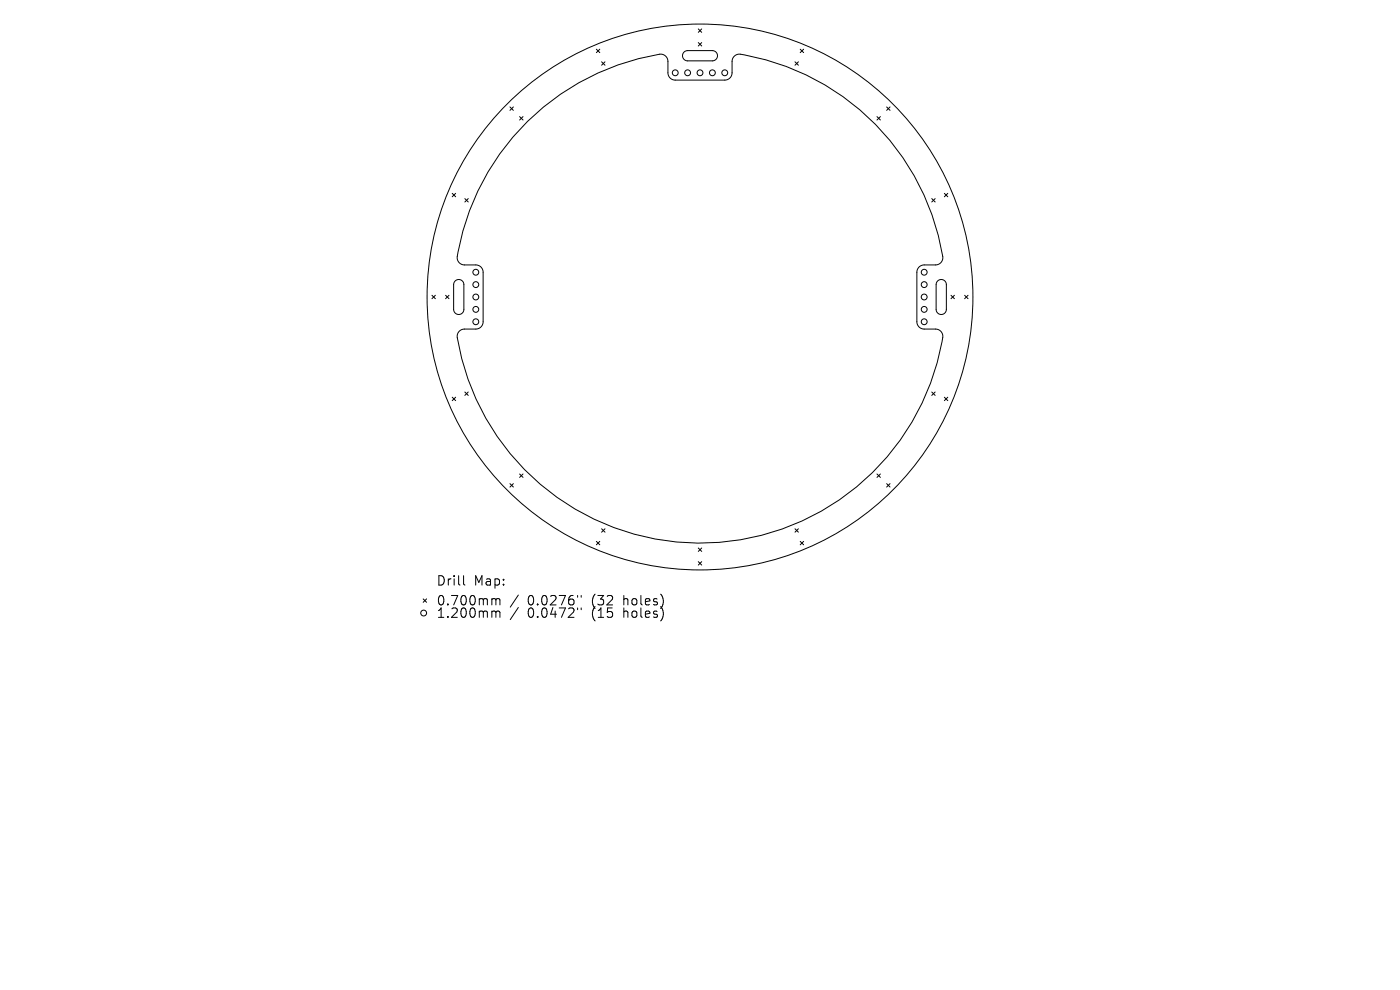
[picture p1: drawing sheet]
<svg xmlns="http://www.w3.org/2000/svg" width="297mm" height="210mm" viewBox="0 0 297 210" stroke-linecap="round" stroke-linejoin="round" font-family="sans-serif">
<defs><g id="words">
<g font-size="2.8">
<text x="92.5" y="124.5">Drill</text>
<text x="100.5" y="124.5">Map:</text>
<text x="92.5" y="128.7">0.700mm</text>
<text x="92.5" y="131.3">1.200mm</text>
<text x="111.9" y="128.7">0.0276&quot;</text>
<text x="111.9" y="131.3">0.0472&quot;</text>
<text x="125.7" y="128.7">(32</text>
<text x="125.7" y="131.3">(15</text>
<text x="132.5" y="128.7">holes)</text>
<text x="132.5" y="131.3">holes)</text>
</g>
</g></defs>
<g fill="none" stroke="#000" stroke-width=".21">
<path d="M126.5 10.4l.7 .8M127.2 10.4l-.7 .8M127.6 13.1l.7 .7M128.3 13.1l-.7 .7M145.1 11.1l.7-.4h5.3a1.09 1.09 0 0 1 1.1 1.1 1.09 1.09 0 0 1-1.1 1.1h-5.2a1.09 1.09 0 0 1-1-.7 1.09 1.09 0 0 1 .2-1.1zM148.1 6.1l.8 .8M148.1 9l.8 .8M148.9 6.1l-.8 .8M148.9 9l-.8 .8M168.7 13.1l.7 .7M169.4 13.1l-.7 .7M169.8 10.4l.7 .8"/>
<path d="M170.5 10.4l-.7 .8M108.2 22.7l.7 .7M108.9 22.7l-.7 .7M110.2 24.7l.8 .8M111 24.7l-.8 .8M111.9 25.8a50.8 50.8 0 0 1 28.5-14.3 1.55 1.55 0 0 1 1.3 1.5v2.4a1.55 1.55 0 0 0 1.5 1.6h10.6a1.55 1.55 0 0 0 1.5-1.6v-2.4a1.55 1.55 0 0 1 1.8-1.5 52 52 0 0 1 42.9 43.4 1.55 1.55 0 0 1-1.5 1.3h-2.4a1.55 1.55 0 0 0-1.6 1.5v10.6a1.55 1.55 0 0 0 1.6 1.5h2.4a1.55 1.55 0 0 1 1.5 1.8 52.2 52.2 0 0 1-51.7 43.6 52.2 52.2 0 0 1-51.3-44.1 1.55 1.55 0 0 1 1.5-1.3h2.4a1.55 1.55 0 0 0 1.6-1.5v-10.6a1.55 1.55 0 0 0-1.6-1.5h-2.4a1.55 1.55 0 0 1-1.5-1.8 52.2 52.2 0 0 1 14.9-28.6zM186 24.7l.8 .8M186.8 24.7l-.8 .8M188.1 22.7l.7 .7M188.8 22.7l-.7 .7M95.9 41l.8 .7M96.6 59.6a1.09 1.09 0 0 1 1.1-.2 1.09 1.09 0 0 1 .7 1v5.2a1.09 1.09 0 0 1-1.1 1.1 1.09 1.09 0 0 1-1.1-1.1v-5.3z"/>
<path d="M96.7 41l-.8 .7M98.6 42.1l.7 .7M99.3 42.1l-.7 .7M197.7 42.1l.7 .7M198.4 42.1l-.7 .7M198.9 59.6a1.09 1.09 0 0 1 1.2-.2 1.09 1.09 0 0 1 .7 1v5.2a1.09 1.09 0 0 1-1.1 1.1 1.09 1.09 0 0 1-1.1-1.1v-5.3zM200.3 41l.8 .7M201.1 41l-.8 .7M91.6 62.6l.8 .8M92.4 62.6l-.8 .8M94.5 62.6l.8 .8M95.3 62.6l-.8 .8"/>
<path d="M201.7 62.6l.8 .8M202.5 62.6l-.8 .8M204.6 62.6l.8 .8M205.4 62.6l-.8 .8M95.9 84.3l.8 .7M96.7 84.3l-.8 .7M98.6 83.2l.7 .7M99.3 83.2l-.7 .7M197.7 83.2l.7 .7M198.4 83.2l-.7 .7M200.3 84.3l.8 .7M201.1 84.3l-.8 .7"/>
<path d="M108.2 102.6l.7 .7M108.9 102.6l-.7 .7M110.2 100.5l.8 .8M111 100.5l-.8 .8M126.5 114.8l.7 .8M127.2 114.8l-.7 .8M127.6 112.2l.7 .7M128.3 112.2l-.7 .7M148.1 116.2l.8 .8M148.1 119.1l.8 .8M148.9 116.2l-.8 .8M148.9 119.1l-.8 .8"/>
<path d="M168.7 112.2l.7 .7M169.4 112.2l-.7 .7M169.8 114.8l.7 .8M170.5 114.8l-.7 .8M186 100.5l.8 .8M186.8 100.5l-.8 .8M188.1 102.6l.7 .7M188.8 102.6l-.7 .7M89.8 127l.7 .8M90.5 127l-.7 .8M98.3 122.1v1.7l.3 .3M104.6 127l.5 .1 .1 .2"/>
<path d="M104.6 129.6h.3l.3 .3M105.2 127.3l.3-.3 .5 .1 .1 1.2M105.2 127.3v1M105.2 129.9v1.1M105.2 129.9l.3-.3 .5 .1 .1 1.3M110 126.2l-1.8 2.6M110 128.9l-1.8 2.5M122.5 126.3v.4M122.5 129v.3M123.3 126.3v.4M123.3 129v.3"/>
<circle cx="143.2" cy="15.4" r=".62"/>
<circle cx="145.9" cy="15.4" r=".62"/>
<circle cx="148.5" cy="15.4" r=".62"/>
<circle cx="151.1" cy="15.4" r=".62"/>
<circle cx="153.8" cy="15.4" r=".62"/>
<circle cx="100.9" cy="57.7" r=".62"/>
<circle cx="196.1" cy="57.7" r=".62"/>
<circle cx="100.9" cy="68.3" r=".62"/>
<circle cx="100.9" cy="63" r=".62"/>
<circle cx="100.9" cy="65.6" r=".62"/>
<circle cx="100.9" cy="60.4" r=".62"/>
<circle cx="148.5" cy="63" r="57.9"/>
<circle cx="196.1" cy="68.3" r=".62"/>
<circle cx="196.1" cy="63" r=".62"/>
<circle cx="196.1" cy="65.6" r=".62"/>
<circle cx="196.1" cy="60.4" r=".62"/>
<circle cx="89.9" cy="130" r=".62"/>
</g>
<use href="#words"/>
</svg>
